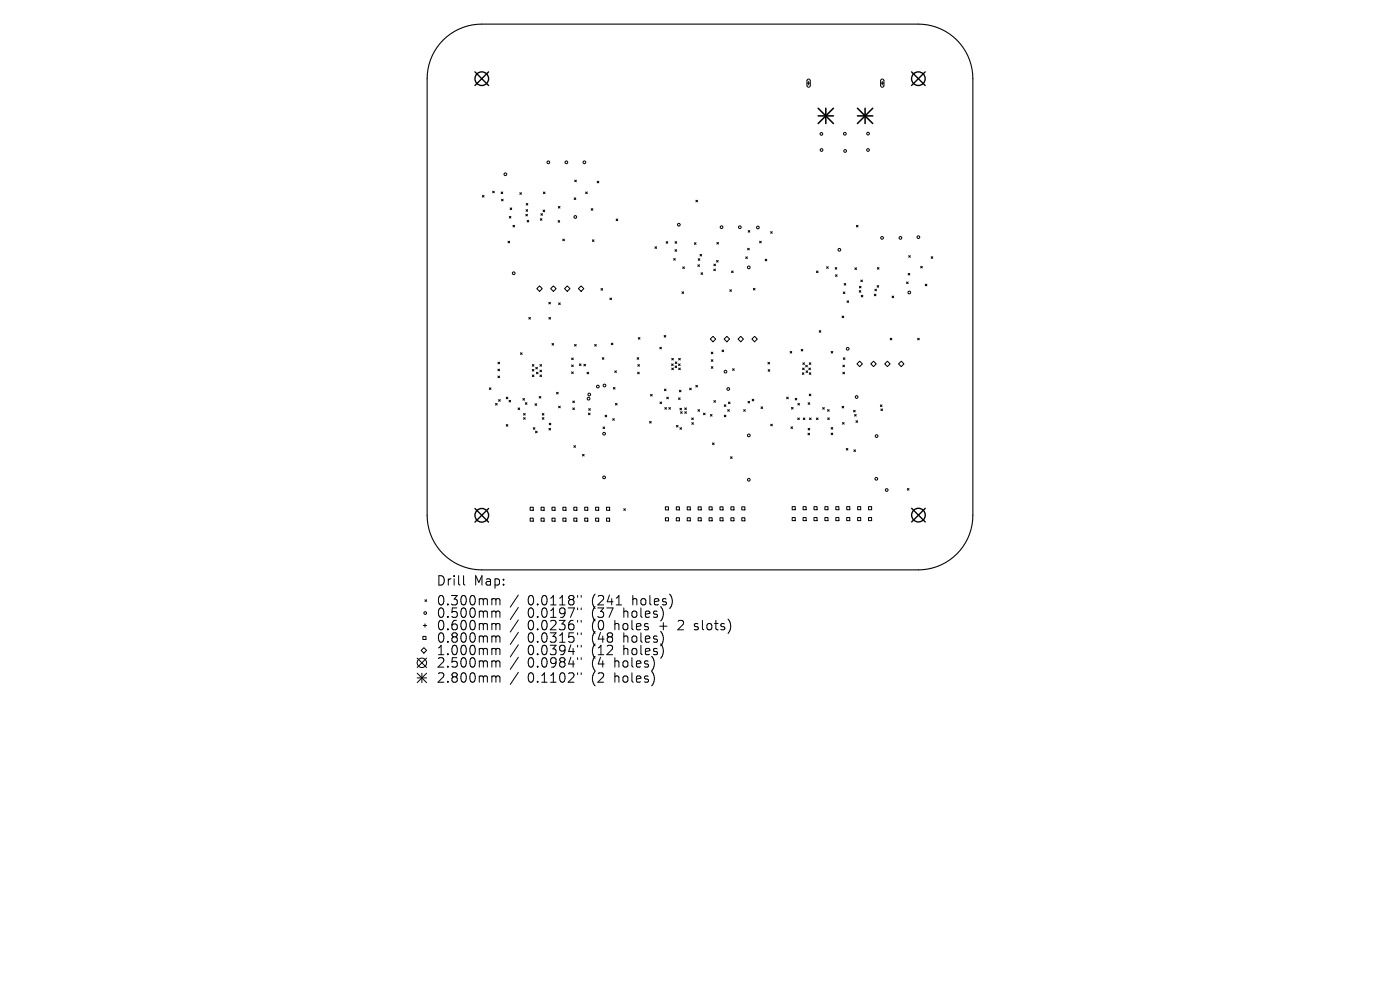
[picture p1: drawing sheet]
<svg xmlns="http://www.w3.org/2000/svg" width="297mm" height="210mm" viewBox="0 0 297 210" stroke-linecap="round" stroke-linejoin="round" font-family="sans-serif">
<defs><g id="words">
<g font-size="2.8">
<text x="92.5" y="124.5">Drill</text>
<text x="100.5" y="124.5">Map:</text>
<text x="92.5" y="128.7">0.300mm</text>
<text x="92.5" y="131.3">0.500mm</text>
<text x="111.9" y="128.7">0.0118&quot;</text>
<text x="111.9" y="131.3">0.0197&quot;</text>
<text x="125.7" y="128.7">(241</text>
<text x="125.7" y="131.3">(37</text>
<text x="132.5" y="131.3">holes)</text>
<text x="134.4" y="128.7">holes)</text>
<text x="92.5" y="134">0.600mm</text>
<text x="92.5" y="136.6">0.800mm</text>
<text x="111.9" y="134">0.0236&quot;</text>
<text x="111.9" y="136.6">0.0315&quot;</text>
<text x="125.7" y="134">(0</text>
<text x="125.7" y="136.6">(48</text>
<text x="130.6" y="134">holes</text>
<text x="132.5" y="136.6">holes)</text>
<text x="140.4" y="134">+</text>
<text x="144.6" y="134">2</text>
<text x="148.2" y="134">slots)</text>
<text x="92.5" y="139.3">1.000mm</text>
<text x="92.5" y="141.9">2.500mm</text>
<text x="111.9" y="139.3">0.0394&quot;</text>
<text x="111.9" y="141.9">0.0984&quot;</text>
<text x="125.7" y="139.3">(12</text>
<text x="125.7" y="141.9">(4</text>
<text x="130.6" y="141.9">holes)</text>
<text x="132.5" y="139.3">holes)</text>
<text x="92.5" y="145.1">2.800mm</text>
<text x="111.9" y="145.1">0.1102&quot;</text>
<text x="125.7" y="145.1">(2</text>
<text x="130.6" y="145.1">holes)</text>
</g>
</g></defs>
<path d="M94 8.5a11.6 11.6 0 0 1 8.2-3.4h92.6a11.6 11.6 0 0 1 11.6 11.6v92.6a11.6 11.6 0 0 1-11.6 11.6h-92.6a11.6 11.6 0 0 1-11.6-11.6v-92.6a11.6 11.6 0 0 1 3.4-8.2z" fill="none" stroke="#000" stroke-width=".23"/>
<g fill="none" stroke="#000" stroke-width=".21">
<path d="M171.2 17.6h.7M171.3 16.9l.3-.1 .3 .3v1.1l-.3 .3-.4-.3zM171.5 17.3v.7M186.8 17.6h.7M186.9 16.9l.4-.1 .2 .3v1.1l-.3 .3-.4-.3zM187.2 17.3v.7M121.9 38.2l.4 .4M122.3 38.2l-.4 .4M126.7 38.4l.3 .4M127 38.4l-.3 .4M102.3 41.5l.4 .3M102.7 41.5l-.4 .3"/>
<path d="M104.5 40.6l.4 .3M104.9 40.6l-.4 .3M106.3 40.7l.4 .4M106.4 42.3l.3 .3M106.7 40.7l-.4 .4M106.7 42.3l-.3 .3M107.8 51.2l.3 .3M108 45.9l.4 .4M108.1 51.2l-.3 .3M108.2 44.1l.4 .4M108.4 45.9l-.4 .4M108.6 44.1l-.4 .4"/>
<path d="M108.8 47.8l.4 .3M109.2 47.8l-.4 .3M110.3 40.9l.3 .3M110.6 40.9l-.3 .3M111.6 45.5l.3 .3M111.6 44.5l.3 .3M111.6 43.2l.4 .3M111.8 46.7l.4 .4M111.9 45.5l-.3 .3M111.9 44.5l-.3 .3M112 43.2l-.4 .3M112.2 46.7l-.4 .4"/>
<path d="M114.6 46.4l.4 .3M114.7 45.3l.4 .4M115 46.4l-.4 .3M115.1 45.3l-.4 .4M115.2 44.6l.4 .3M115.3 40.7l.3 .4M115.6 44.6l-.4 .3M115.6 40.7l-.3 .4M118.4 46.8l.3 .3M118.5 43.8l.3 .3M118.7 46.8l-.3 .3M118.8 43.8l-.3 .3"/>
<path d="M119.4 50.7l.3 .4M119.7 50.7l-.3 .4M121.8 42l.3 .3M122.1 42l-.3 .3M124.2 40.7l.4 .4M124.6 40.7l-.4 .4M125.4 44.3l.4 .3M125.7 50.9l.3 .3M125.8 44.3l-.4 .3M126 50.9l-.3 .3M130.7 46.5l.4 .3M131.1 46.5l-.4 .3"/>
<path d="M138.9 52.3l.4 .4M139.3 52.3l-.4 .4M141.3 51.3l.4 .3M141.7 51.3l-.4 .3M142.9 54.8l.4 .4M143.2 53l.3 .3M143.2 51.3l.4 .3M143.3 54.8l-.4 .4M143.5 53l-.3 .3M143.6 51.3l-.4 .3M144.8 56.6l.4 .4M145.2 56.6l-.4 .4"/>
<path d="M147.3 51.5l.4 .3M147.6 42.5l.4 .3M147.7 51.5l-.4 .3M148 42.5l-.4 .3M148 56.2l.4 .3M148.1 54.9l.4 .3M148.4 56.2l-.4 .3M148.5 54.9l-.4 .3M148.5 54l.4 .3M148.7 57.9l.4 .3M148.9 54l-.4 .3M149.1 57.9l-.4 .3"/>
<path d="M151.4 57.1l.4 .3M151.4 56l.4 .4M151.8 57.1l-.4 .3M151.8 56l-.4 .4M152 55.3l.4 .3M152.1 51.4l.3 .4M152.4 55.3l-.4 .3M152.4 51.4l-.3 .4M155.2 57.5l.3 .3M155.5 57.5l-.3 .3M158.2 54.5l.4 .3M158.6 54.5l-.4 .3"/>
<path d="M158.6 52.7l.4 .3M158.7 48.9l.4 .4M159 52.7l-.4 .3M159.1 48.9l-.4 .4M161.1 51.2l.4 .3M161.5 51.2l-.4 .3M162.3 55l.4 .3M162.7 55l-.4 .3M163.5 49.1l.3 .4M163.8 49.1l-.3 .4M173.2 57.5l.4 .3M173.6 57.5l-.4 .3"/>
<path d="M175.4 56.6l.3 .3M175.7 56.6l-.3 .3M177.2 56.8l.3 .3M177.2 58.3l.4 .3M177.5 56.8l-.3 .3M177.6 58.3l-.4 .3M181.4 56.8l.3 .4M181.7 47.8l.3 .3M181.7 56.8l-.3 .4M182 47.8l-.3 .3M182.6 59.4l.4 .4M183 59.4l-.4 .4"/>
<path d="M186.1 56.8l.4 .3M186.5 56.8l-.4 .3M192.3 59.8l.4 .4M192.7 58l.3 .3M192.7 59.8l-.4 .4M192.8 54.2l.3 .4M193 58l-.3 .3M193.1 54.2l-.3 .4M195.3 56.5l.4 .3M195.7 56.5l-.4 .3M197.5 54.5l.4 .3M197.9 54.5l-.4 .3"/>
<path d="M105.6 76.8l.4 .4M105.6 78.3l.4 .4M105.6 79.8l.4 .3M106 76.8l-.4 .4M106 78.3l-.4 .4M106 79.8l-.4 .3M110.4 74.8l.4 .4M110.8 74.8l-.4 .4M112.2 67.3l.3 .4M112.5 67.3l-.3 .4M112.9 77.3l.4 .4M112.9 78.4l.4 .3"/>
<path d="M112.9 79.5l.4 .4M113.3 77.3l-.4 .4M113.3 78.4l-.4 .3M113.3 79.5l-.4 .4M113.7 77.9l.3 .4M113.8 79l.4 .3M113.9 61.2l.6-.5 .5 .5-.5 .6zM114 77.9l-.3 .4M114.2 79l-.4 .3M114.5 77.3l.4 .4M114.5 78.5l.4 .4M114.5 79.5l.4 .4"/>
<path d="M114.9 77.3l-.4 .4M114.9 78.5l-.4 .4M114.9 79.5l-.4 .4M116.4 64.1l.4 .4M116.5 67.3l.3 .4M116.8 64.1l-.4 .4M116.8 67.3l-.3 .4M116.8 61.2l.6-.5 .6 .5-.6 .6zM117.1 72.9l.3 .3M117.4 72.9l-.3 .3M118.5 64.3l.4 .3M118.9 64.3l-.4 .3"/>
<path d="M119.8 61.2l.5-.5 .6 .5-.6 .6zM121.3 76l.3 .3M121.3 77.4l.3 .4M121.3 78.9l.3 .3M121.6 76l-.3 .3M121.6 77.4l-.3 .4M121.6 78.9l-.3 .3M121.9 73.1l.3 .3M122.2 73.1l-.3 .3M122.7 61.2l.6-.5 .6 .5-.6 .6zM122.9 77.2l.4 .3M123.3 77.2l-.4 .3"/>
<path d="M123.9 77.3l.3 .3M124.2 77.3l-.3 .3M124.5 79l.4 .3M124.9 79l-.4 .3M126.2 73.1l.3 .3M126.5 73.1l-.3 .3M127.5 61.2l.3 .4M127.8 75.9l.3 .3M127.8 61.2l-.3 .4M128.1 75.9l-.3 .3M129.4 63.2l.3 .4M129.7 72.8l.3 .3"/>
<path d="M129.7 63.2l-.3 .4M130 72.8l-.3 .3M130.4 78.7l.4 .3M130.8 78.7l-.4 .3M135.2 75.9l.3 .3M135.3 79l.3 .3M135.3 77.3l.4 .4M135.4 71.6l.4 .4M135.5 75.9l-.3 .3M135.6 79l-.3 .3M135.7 77.3l-.4 .4M135.8 71.6l-.4 .4"/>
<path d="M140 73.7l.3 .3M140.3 73.7l-.3 .3M140.9 71.2l.3 .3M141.2 71.2l-.3 .3M142.5 77.2l.3 .3M142.5 76l.4 .4M142.5 78.1l.4 .3M142.8 77.2l-.3 .3M142.9 76l-.4 .4M142.9 78.1l-.4 .3M143.2 77.6l.4 .4M143.2 76.8l.4 .3"/>
<path d="M143.6 77.6l-.4 .4M143.6 76.8l-.4 .3M143.9 77.2l.4 .3M144 76l.3 .4M144 78.1l.3 .3M144.3 77.2l-.4 .3M144.3 76l-.3 .4M144.3 78.1l-.3 .3M144.7 61.9l.3 .3M145 61.9l-.3 .3M150.7 71.9l.6-.6 .5 .6-.5 .6zM150.9 74.7l.3 .3"/>
<path d="M150.9 76.3l.3 .4M150.9 77.8l.3 .3M151.2 76.3l-.3 .4M151.2 74.7l-.3 .3M151.2 77.8l-.3 .3M153.2 74.3l.3 .3M153.5 74.3l-.3 .3M153.6 71.9l.6-.6 .6 .6-.6 .6zM154.8 61.5l.4 .3M155.2 61.5l-.4 .3M155.4 78.2l.4 .4M155.8 78.2l-.4 .4"/>
<path d="M156.6 71.9l.5-.6 .6 .6-.6 .6zM159.5 71.9l.6-.6 .6 .6-.6 .6zM159.8 61.2l.4 .3M160.2 61.2l-.4 .3M162.9 76.9l.4 .3M163 78.4l.3 .4M163.3 76.9l-.4 .3M163.3 78.4l-.3 .4M167.6 74.5l.4 .4M168 74.5l-.4 .4M170 74.1l.3 .4M170.2 79.1l.4 .3"/>
<path d="M170.3 78.1l.3 .3M170.3 74.1l-.3 .4M170.3 77l.4 .3M170.6 79.1l-.4 .3M170.6 78.1l-.3 .3M170.7 77l-.4 .3M170.9 77.5l.4 .3M171 78.7l.3 .3M171.3 77.5l-.4 .3M171.3 78.7l-.3 .3M171.6 78.1l.3 .3M171.7 77l.3 .3"/>
<path d="M171.7 79.1l.3 .3M171.9 78.1l-.3 .3M172 77l-.3 .3M172 79.1l-.3 .3M173.8 70.1l.3 .4M174.1 70.1l-.3 .4M176.3 74.5l.4 .4M176.7 74.5l-.4 .4M178.6 67l.4 .4M178.8 77.5l.4 .3M178.8 79l.4 .3M178.9 61.9l.3 .4"/>
<path d="M178.9 75.9l.4 .3M179 67l-.4 .4M179.1 60.1l.3 .4M179.2 77.5l-.4 .3M179.2 79l-.4 .3M179.2 61.9l-.3 .4M179.3 75.9l-.4 .3M179.4 60.1l-.3 .4M179.7 63.8l.3 .4M180 63.8l-.3 .4M181.8 77.2l.6-.6 .6 .6-.6 .6zM182.3 61.6l.3 .4"/>
<path d="M182.3 60.7l.4 .4M182.6 61.6l-.3 .4M182.7 60.7l-.4 .4M182.7 62.6l.4 .4M183.1 62.6l-.4 .4M184.7 77.2l.6-.6 .6 .6-.6 .6zM185.5 62.4l.3 .3M185.6 61.3l.3 .4M185.8 62.4l-.3 .3M185.9 61.3l-.3 .4M186.1 60.6l.3 .3M186.4 60.6l-.3 .3"/>
<path d="M187.7 77.2l.6-.6 .5 .6-.5 .6zM188.8 71.8l.4 .3M189.2 71.8l-.4 .3M189.2 62.8l.4 .4M189.6 62.8l-.4 .4M190.6 77.2l.6-.6 .6 .6-.6 .6zM194.7 71.8l.3 .3M195 71.8l-.3 .3M196.3 60.3l.3 .3M196.6 60.3l-.3 .3M103.8 82.3l.4 .3M104.2 82.3l-.4 .3"/>
<path d="M105.1 85.6l.4 .3M105.5 85.6l-.4 .3M105.8 84.8l.3 .3M106.1 84.8l-.3 .3M107.4 84.3l.3 .3M107.4 90.1l.3 .3M107.7 84.3l-.3 .3M107.7 90.1l-.3 .3M108 84.9l.3 .4M108.3 84.9l-.3 .4M109.9 86.5l.3 .4M110.2 86.5l-.3 .4"/>
<path d="M110.9 84.5l.4 .4M111.1 87.7l.3 .4M111.1 88.6l.3 .3M111.3 84.5l-.4 .4M111.4 87.7l-.3 .4M111.4 88.6l-.3 .3M111.5 85.4l.3 .4M111.8 85.4l-.3 .4M113.1 90.7l.4 .4M113.5 90.7l-.4 .4M113.5 85.6l.4 .4M113.6 91.5l.4 .3"/>
<path d="M113.9 85.6l-.4 .4M114 91.5l-.4 .3M114.4 84.1l.3 .4M114.7 84.1l-.3 .4M115 87.7l.4 .4M115 88.6l.4 .3M115.4 87.7l-.4 .4M115.4 88.6l-.4 .3M116.5 90.9l.3 .3M116.5 89.8l.4 .3M116.8 90.9l-.3 .3M116.9 89.8l-.4 .3"/>
<path d="M118.1 83.2l.3 .4M118.4 83.2l-.3 .4M118.5 86.2l.4 .3M118.9 86.2l-.4 .3M121.5 85.1l.4 .3M121.5 86.5l.4 .4M121.7 94.5l.4 .4M121.9 85.1l-.4 .3M121.9 86.5l-.4 .4M122.1 94.5l-.4 .4M123.6 96.4l.3 .3M123.9 96.4l-.3 .3"/>
<path d="M124.8 87.6l.4 .4M124.9 86.7l.3 .3M125.2 87.6l-.4 .4M125.2 86.7l-.3 .3M127.9 90.6l.4 .3M128.3 90.6l-.4 .3M128.4 88.1l.3 .3M128.7 88.1l-.3 .3M130 88.8l.3 .4M130.1 82.2l.4 .3M130.3 88.8l-.3 .4M130.5 82.2l-.4 .3"/>
<path d="M130.6 85.6l.3 .3M130.9 85.6l-.3 .3M137.8 89.4l.4 .3M138 83.7l.4 .3M138.2 89.4l-.4 .3M138.4 83.7l-.4 .3M140 85.3l.4 .3M140.4 85.3l-.4 .3M141 82.5l.3 .4M141 86.5l.4 .3M141.3 82.5l-.3 .4M141.4 86.5l-.4 .3"/>
<path d="M141.4 84.3l.4 .3M141.8 84.3l-.4 .3M141.9 86.5l.3 .3M142.2 86.5l-.3 .3M143.5 90.2l.3 .4M143.8 90.2l-.3 .4M143.9 84.4l.4 .3M144.1 82.8l.4 .3M144.2 86.6l.4 .4M144.2 90.7l.4 .4M144.3 84.4l-.4 .3M144.4 87.3l.3 .4"/>
<path d="M144.5 82.8l-.4 .3M144.6 86.6l-.4 .4M144.6 90.7l-.4 .4M144.7 87.3l-.3 .4M145.3 86.5l.3 .4M145.3 87.3l.3 .4M145.6 86.5l-.3 .4M145.6 87.3l-.3 .4M146.3 82.3l.3 .4M146.6 82.3l-.3 .4M146.7 88.7l.4 .3M146.8 89.7l.3 .3"/>
<path d="M147.1 88.7l-.4 .3M147.1 89.7l-.3 .3M147.6 81.8l.4 .3M148 81.8l-.4 .3M148.1 86.9l.3 .3M148.4 86.9l-.3 .3M149.2 87.6l.4 .4M149.6 87.6l-.4 .4M150.7 87.9l.4 .4M151.1 87.9l-.4 .4M151.1 94l.4 .3M151.4 85l.4 .3"/>
<path d="M151.5 94l-.4 .3M151.8 85l-.4 .3M153.6 88.1l.4 .3M153.6 85.9l.4 .3M154 85.9l-.4 .3M154 88.1l-.4 .3M154.4 86.9l.3 .3M154.5 85.3l.4 .3M154.7 86.9l-.3 .3M154.9 85.3l-.4 .3M155 96.9l.3 .3M155.3 96.9l-.3 .3"/>
<path d="M157.8 86.9l.3 .3M158.1 86.9l-.3 .3M158.7 85.1l.3 .4M159 85.1l-.3 .4M159.6 84.7l.3 .3M159.9 84.7l-.3 .3M161.4 86.3l.4 .4M161.8 86.3l-.4 .4M163.5 90l.3 .3M163.8 90l-.3 .3M166.9 84.3l.3 .3M167.2 84.3l-.3 .3"/>
<path d="M167.8 90.5l.3 .4M167.9 86.4l.4 .4M168.1 90.5l-.3 .4M168.3 86.4l-.4 .4M168.7 84.5l.3 .3M169 84.5l-.3 .3M169.2 88.7l.4 .3M169.3 85.6l.3 .3M169.6 88.7l-.4 .3M169.6 85.6l-.3 .3M170.4 88.7l.4 .3M170.8 88.7l-.4 .3"/>
<path d="M171.4 91.9l.4 .3M171.4 90.9l.4 .3M171.4 85.4l.4 .4M171.7 83.6l.3 .4M171.7 88.7l.4 .3M171.8 91.9l-.4 .3M171.8 90.9l-.4 .3M171.8 85.4l-.4 .4M172 83.6l-.3 .4M172.1 88.7l-.4 .3M173.2 88.7l.4 .3M173.6 88.7l-.4 .3"/>
<path d="M174.5 86.5l.4 .3M174.9 86.5l-.4 .3M175.6 86.9l.3 .3M175.6 88.6l.3 .4M175.9 86.9l-.3 .3M175.9 88.6l-.3 .4M176.3 90.7l.4 .3M176.3 91.9l.4 .3M176.7 90.7l-.4 .3M176.7 91.9l-.4 .3M178.6 86.2l.4 .3M178.7 89.6l.4 .4"/>
<path d="M179 86.2l-.4 .3M179.1 89.6l-.4 .4M179.5 95.1l.4 .4M179.9 95.1l-.4 .4M181.1 87l.3 .4M181.1 95.4l.4 .4M181.3 87.9l.3 .4M181.4 87l-.3 .4M181.5 95.4l-.4 .4M181.6 89.3l.3 .3M181.6 87.9l-.3 .4M181.9 89.3l-.3 .3"/>
<path d="M186.8 85.9l.3 .3M186.9 86.8l.3 .3M187.1 85.9l-.3 .3M187.2 86.8l-.3 .3M112.5 107.6h.6v.6h-.6zM112.5 109.9h.6v.7h-.6zM114.8 107.6h.6v.6h-.6zM114.8 109.9h.6v.7h-.6zM117.1 107.6h.7v.6h-.7zM117.1 109.9h.7v.7h-.7zM119.4 107.6h.7v.6h-.7zM119.4 109.9h.7v.7h-.7z"/>
<path d="M121.7 107.6h.7v.6h-.7zM121.7 109.9h.7v.7h-.7zM124 107.6h.7v.6h-.7zM124 109.9h.7v.7h-.7zM126.4 107.6h.6v.6h-.6zM126.4 109.9h.6v.7h-.6zM128.7 107.6h.6v.6h-.6zM128.7 109.9h.6v.7h-.6zM132.3 107.9l.4 .4M132.7 107.9l-.4 .4M141.2 107.5h.6v.7h-.6zM141.2 109.8h.6v.7h-.6z"/>
<path d="M143.5 107.5h.6v.7h-.6zM143.5 109.8h.6v.7h-.6zM145.8 107.5h.6v.7h-.6zM145.8 109.8h.6v.7h-.6zM148.1 107.5h.7v.7h-.7zM148.1 109.8h.7v.7h-.7zM150.4 107.5h.7v.7h-.7zM150.4 109.8h.7v.7h-.7zM152.7 107.5h.7v.7h-.7zM152.7 109.8h.7v.7h-.7zM155.1 107.5h.6v.7h-.6zM155.1 109.8h.6v.7h-.6z"/>
<path d="M157.4 107.5h.6v.7h-.6zM157.4 109.8h.6v.7h-.6zM168 107.5h.7v.6h-.7zM168 109.8h.7v.6h-.7zM170.4 107.5h.6v.6h-.6zM170.4 109.8h.6v.6h-.6zM172.7 107.5h.6v.6h-.6zM172.7 109.8h.6v.6h-.6zM175 107.5h.7v.6h-.7zM175 109.8h.7v.6h-.7zM177.3 107.5h.7v.6h-.7zM177.3 109.8h.7v.6h-.7z"/>
<path d="M179.6 107.5h.7v.6h-.7zM179.6 109.8h.7v.6h-.7zM181.9 107.5h.7v.6h-.7zM181.9 109.8h.7v.6h-.7zM184.3 107.5h.6v.6h-.6zM184.3 109.8h.6v.6h-.6zM192.5 103.6l.3 .4M192.8 103.6l-.3 .4M88.5 139.6l2 2M89.7 135h.7v.7h-.7zM89.8 132.7h.7M89.9 137.4l.6 .6-.6 .5-.6-.5z"/>
<path d="M90.2 127.2l.3 .4M90.2 132.3v.7M90.5 127.2l-.3 .4M90.5 139.6l-2 2M98.3 122.1v1.7l.3 .3M104.6 127h.3l.3 .3M104.6 129.6h.3l.3 .3M104.6 132.3h.3l.3 .3M104.6 134.9h.3l.3 .3M104.6 137.5h.3l.3 .3M105.2 127.3l.3-.3 .5 .1 .1 1.2M105.2 127.3v1"/>
<path d="M105.2 129.9v1.1M105.2 132.6v1M105.2 135.2v1M105.2 137.8v1.1M105.2 129.9l.3-.3 .5 .1 .1 1.3M105.2 132.6l.3-.3 .5 .1 .1 1.2M105.2 135.2l.3-.3 .5 .1 .1 1.2M105.2 137.8l.3-.3 .5 .1 .1 1.3M110 126.2l-1.8 2.6M110 128.9l-1.8 2.5M110 131.5l-1.8 2.6M110 134.1l-1.8 2.6"/>
<path d="M110 136.8l-1.8 2.6M110 139.4l-1.8 2.6M122.5 126.3v.4M122.5 129v.3M122.5 131.6v.4M122.5 134.2v.4M122.5 136.9v.4M122.5 139.5v.4M123.3 126.3v.4M123.3 129v.3M123.3 131.6v.4M123.3 134.2v.4"/>
<path d="M123.3 136.9v.4M123.3 139.5v.4M130.7 128.3h1.2M147.3 133.5l.2 .1M147.4 132.4v.4M88.5 142.8l2 2M88.5 143.8h2M89.5 142.8v2M90.5 142.8l-2 2M104.6 140.2h.3l.3 .3M104.6 143.4h.3l.3 .3M105.2 140.5v1"/>
<path d="M105.2 143.7v1M105.2 140.5l.3-.3 .5 .1 .1 1.2M105.2 143.7l.3-.3 .5 .1 .1 1.2M110 142.6l-1.8 2.6M122.5 142.7v.4M123.3 142.7v.4"/>
<circle cx="107.2" cy="37" r=".29"/>
<circle cx="116.3" cy="34.4" r=".29"/>
<circle cx="120.2" cy="34.4" r=".29"/>
<circle cx="124" cy="34.4" r=".29"/>
<circle cx="174.3" cy="28.4" r=".29"/>
<circle cx="174.3" cy="31.8" r=".29"/>
<circle cx="179.2" cy="28.4" r=".29"/>
<circle cx="179.3" cy="32" r=".29"/>
<circle cx="184.2" cy="28.3" r=".29"/>
<circle cx="184.2" cy="31.8" r=".29"/>
<circle cx="109" cy="58" r=".29"/>
<circle cx="122" cy="46" r=".29"/>
<circle cx="144" cy="47.7" r=".29"/>
<circle cx="153.1" cy="48.2" r=".29"/>
<circle cx="157" cy="48.2" r=".29"/>
<circle cx="158.8" cy="56.7" r=".29"/>
<circle cx="160.8" cy="48.3" r=".29"/>
<circle cx="178.1" cy="53" r=".29"/>
<circle cx="187.1" cy="50.5" r=".29"/>
<circle cx="191" cy="50.5" r=".29"/>
<circle cx="194.8" cy="50.3" r=".29"/>
<circle cx="153.9" cy="78.8" r=".29"/>
<circle cx="179.8" cy="74" r=".29"/>
<circle cx="192.9" cy="62" r=".29"/>
<circle cx="124.9" cy="84.6" r=".29"/>
<circle cx="125" cy="83.7" r=".29"/>
<circle cx="126.8" cy="82" r=".29"/>
<circle cx="128.2" cy="92" r=".29"/>
<circle cx="128.2" cy="81.8" r=".29"/>
<circle cx="154.5" cy="82.5" r=".29"/>
<circle cx="158.9" cy="92.4" r=".29"/>
<circle cx="181.7" cy="84.2" r=".29"/>
<circle cx="186" cy="92.5" r=".29"/>
<circle cx="128.2" cy="101.3" r=".29"/>
<circle cx="158.9" cy="101.8" r=".29"/>
<circle cx="185.9" cy="101.6" r=".29"/>
<circle cx="188.1" cy="104" r=".29"/>
<circle cx="90.2" cy="130" r=".29"/>
<circle cx="89.5" cy="140.6" r="1"/>
</g>
<g fill="none" stroke="#000" stroke-width=".29">
<path d="M100.8 15.2l2.9 2.9M103.7 15.2l-2.9 2.9M193.4 15.2l2.9 2.9M196.3 15.2l-2.9 2.9M100.8 107.9l2.9 2.9M103.7 107.9l-2.9 2.9M193.4 107.8l2.9 2.9M196.3 107.8l-2.9 2.9"/>
<circle cx="102.2" cy="16.7" r="1.45"/>
<circle cx="194.8" cy="16.7" r="1.45"/>
<circle cx="102.2" cy="109.3" r="1.45"/>
<circle cx="194.8" cy="109.3" r="1.45"/>
</g>
<path d="M173.6 23l3.2 3.2M173.6 24.6h3.2M175.2 23v3.2M176.8 23l-3.2 3.2M181.9 24.6h3.2M181.9 23l3.2 3.2M183.5 23v3.2M185.1 23l-3.2 3.2" fill="none" stroke="#000" stroke-width=".32"/>
<use href="#words"/>
</svg>
